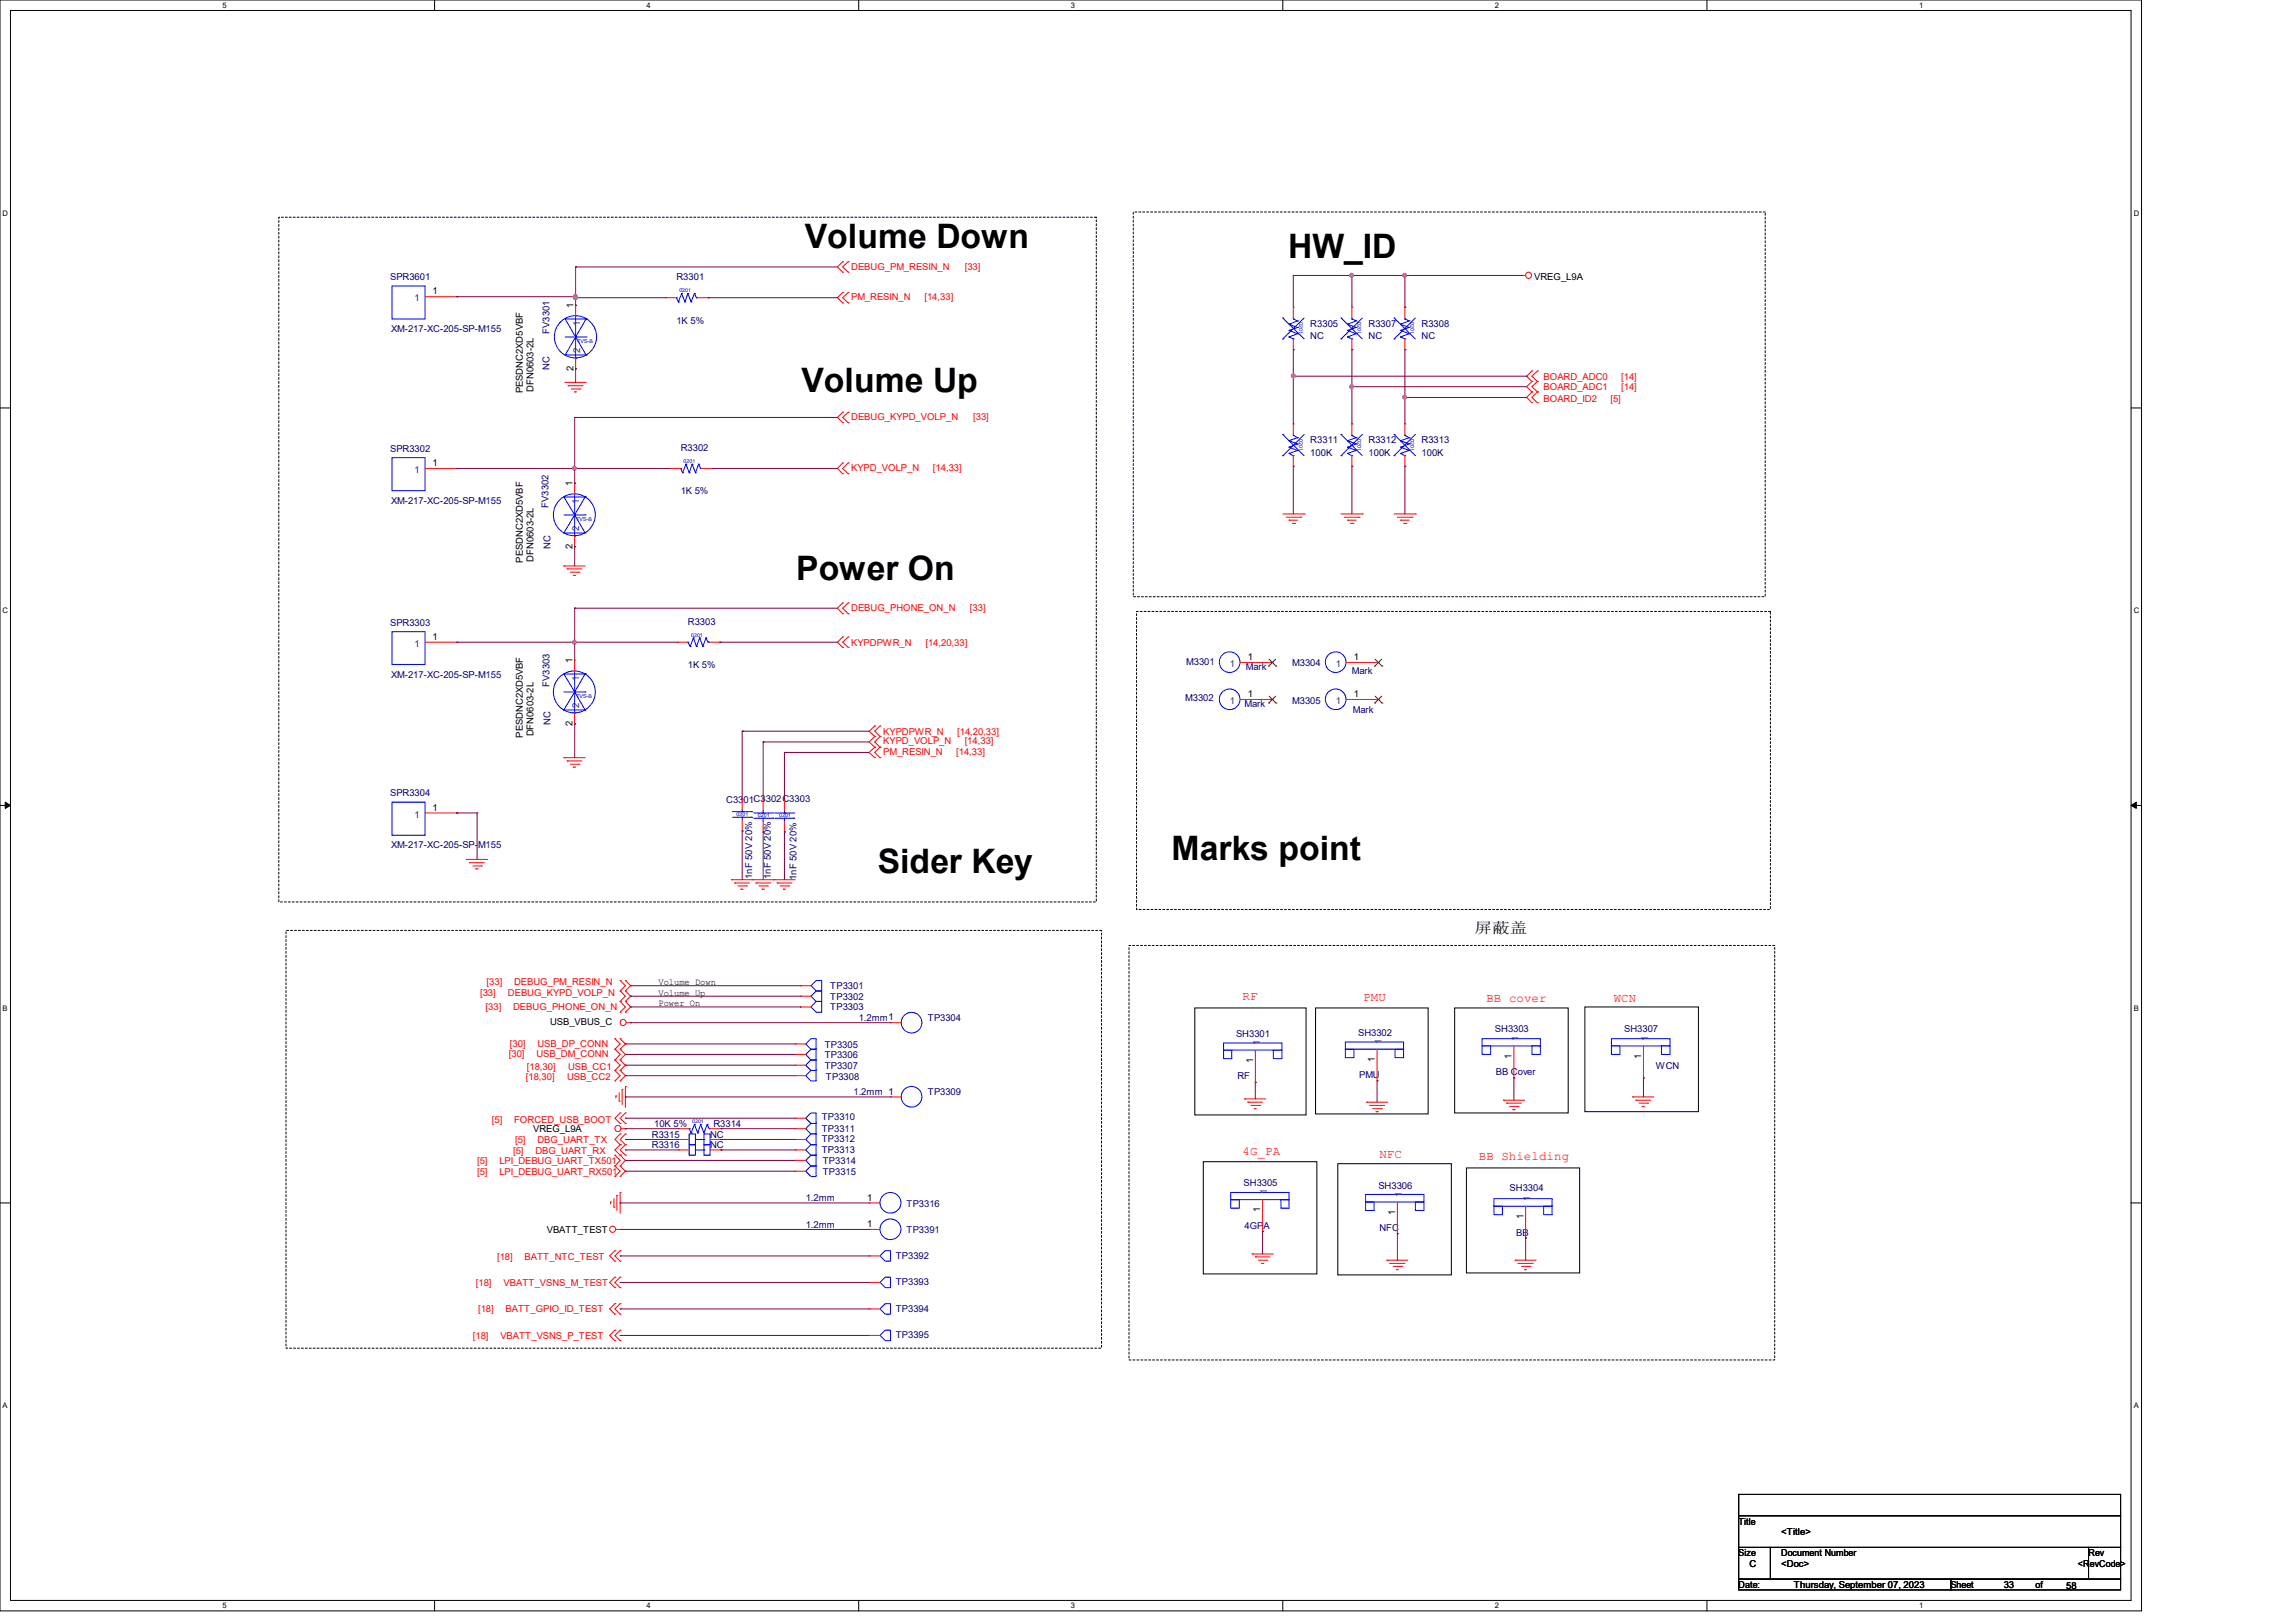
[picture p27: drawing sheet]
<svg xmlns="http://www.w3.org/2000/svg" width="297mm" height="210mm" viewBox="0 0 297 210" stroke-linecap="round" stroke-linejoin="round" font-family="sans-serif">
<defs><g id="words">
<g font-size="4.4">
<text x="104.1" y="32.1">Volume Down</text>
<text x="166.6" y="33.4">HW_ID</text>
<text x="103.7" y="50.8">Volume Up</text>
<text x="103" y="75.1">Power On</text>
<text x="113.5" y="113">Sider Key</text>
<text x="151.6" y="111.3">Marks point</text>
</g>
<text font-size="1.9" x="190.8" y="120.8">屏蔽盖</text>
<g font-size="1.6" fill="#f00">
<text x="160.7" y="129.4">RF</text>
<text x="176.4" y="129.5">PMU</text>
<text x="192.3" y="129.6">BB cover</text>
<text x="208.7" y="129.6">WCN</text>
<text x="160.7" y="149.4">4G_PA</text>
<text x="178.4" y="149.8">NFC</text>
<text x="191.3" y="150.1">BB Shielding</text>
</g>
<g font-size="1.2" fill="#f00">
<text x="110.1" y="34.9">DEBUG_PM_RESIN_N</text>
<text x="124.8" y="34.9">[33]</text>
<text x="110.1" y="38.9">PM_RESIN_N</text>
<text x="119.6" y="38.9">[14,33]</text>
<text x="199.7" y="49.1">BOARD_ADC0</text>
<text x="199.7" y="50.5">BOARD_ADC1</text>
<text x="199.7" y="52">BOARD_ID2</text>
<text x="208.3" y="52">[5]</text>
<text x="209.7" y="49.1">[14]</text>
<text x="209.7" y="50.5">[14]</text>
<text x="110.1" y="54.4">DEBUG_KYPD_VOLP_N</text>
<text x="125.9" y="54.4">[33]</text>
<text x="110.1" y="60.9">KYPD_VOLP_N</text>
<text x="120.7" y="60.9">[14,33]</text>
<text x="110.1" y="79">DEBUG_PHONE_ON_N</text>
<text x="110.1" y="83.6">KYPDPWR_N</text>
<text x="119.7" y="83.6">[14,20,33]</text>
<text x="125.5" y="79">[33]</text>
<text x="114.3" y="95.1">KYPDPWR_N</text>
<text x="123.8" y="95.1">[14,20,33]</text>
<text x="114.3" y="96.3">KYPD_VOLP_N</text>
<text x="114.3" y="97.7">PM_RESIN_N</text>
<text x="123.7" y="97.7">[14,33]</text>
<text x="124.8" y="96.3">[14,33]</text>
<text x="62.1" y="128.8">[33]</text>
<text x="62.8" y="130.7">[33]</text>
<text x="62.9" y="127.5">[33]</text>
<text x="65.7" y="128.8">DEBUG_KYPD_VOLP_N</text>
<text x="66.4" y="130.7">DEBUG_PHONE_ON_N</text>
<text x="66.5" y="127.5">DEBUG_PM_RESIN_N</text>
<text x="65.8" y="136.8">[30]</text>
<text x="66" y="135.4">[30]</text>
<text x="69.4" y="136.8">USB_DM_CONN</text>
<text x="69.5" y="135.4">USB_DP_CONN</text>
<text x="68" y="139.8">[18,30]</text>
<text x="68.2" y="138.4">[18,30]</text>
<text x="73.4" y="139.8">USB_CC2</text>
<text x="73.5" y="138.4">USB_CC1</text>
<text x="63.6" y="145.3">[5]</text>
<text x="66.4" y="149.3">[5]</text>
<text x="66.5" y="145.3">FORCED_USB_BOOT</text>
<text x="66.6" y="147.9">[5]</text>
<text x="69.3" y="149.3">DBG_UART_RX</text>
<text x="69.5" y="147.9">DBG_UART_TX</text>
<text x="61.7" y="150.6">[5]</text>
<text x="61.7" y="152">[5]</text>
<text x="64.6" y="150.6">LPI_DEBUG_UART_TX501</text>
<text x="64.6" y="152">LPI_DEBUG_UART_RX501</text>
<text x="61.6" y="166.4">[18]</text>
<text x="64.3" y="163">[18]</text>
<text x="65.2" y="166.4">VBATT_VSNS_M_TEST</text>
<text x="67.9" y="163">BATT_NTC_TEST</text>
<text x="61.2" y="173.3">[18]</text>
<text x="61.8" y="169.7">[18]</text>
<text x="64.7" y="173.3">VBATT_VSNS_P_TEST</text>
<text x="65.4" y="169.7">BATT_GPIO_ID_TEST</text>
</g>
<g font-size="1.2" fill="#000080">
<text x="50.5" y="36.2">SPR3601</text>
<text x="87.5" y="36.2">R3301</text>
<text x="87.5" y="41.9">1K 5%</text>
<text x="50.6" y="43">XM-217-XC-205-SP-M155</text>
<text x="71.1" y="47.8" transform="rotate(-90 71.1 47.8)">NC</text>
<text x="71.1" y="43.2" transform="rotate(-90 71.1 43.2)">FV3301</text>
<text x="169.5" y="42.3">R3305</text>
<text x="169.5" y="43.9">NC</text>
<text x="177" y="42.3">R3307</text>
<text x="177" y="43.9">NC</text>
<text x="183.9" y="42.3">R3308</text>
<text x="183.9" y="43.9">NC</text>
<text x="50.5" y="58.5">SPR3302</text>
<text x="88.1" y="58.3">R3302</text>
<text x="169.5" y="57.4">R3311</text>
<text x="169.5" y="59">100K</text>
<text x="177" y="57.4">R3312</text>
<text x="177" y="59">100K</text>
<text x="183.9" y="57.4">R3313</text>
<text x="183.9" y="59">100K</text>
<text x="50.6" y="65.2">XM-217-XC-205-SP-M155</text>
<text x="70.9" y="65.7" transform="rotate(-90 70.9 65.7)">FV3302</text>
<text x="88.1" y="64">1K 5%</text>
<text x="71.2" y="71" transform="rotate(-90 71.2 71)">NC</text>
<text x="50.5" y="80.9">SPR3303</text>
<text x="89" y="80.8">R3303</text>
<text x="50.6" y="87.7">XM-217-XC-205-SP-M155</text>
<text x="71.1" y="88.9" transform="rotate(-90 71.1 88.9)">FV3303</text>
<text x="89" y="86.4">1K 5%</text>
<text x="153.5" y="86">M3301</text>
<text x="161.2" y="86.7">Mark</text>
<text x="167.2" y="86.1">M3304</text>
<text x="174.9" y="87.2">Mark</text>
<text x="71.2" y="93.8" transform="rotate(-90 71.2 93.8)">NC</text>
<text x="153.3" y="90.7">M3302</text>
<text x="161" y="91.5">Mark</text>
<text x="167.2" y="91.1">M3305</text>
<text x="175" y="92.2">Mark</text>
<text x="50.5" y="103">SPR3304</text>
<text x="93.9" y="103.8">C3301C3302C3303</text>
<text x="50.6" y="109.8">XM-217-XC-205-SP-M155</text>
<text x="97.3" y="113.7" transform="rotate(-90 97.3 113.7)">1nF 50V 20%</text>
<text x="99.7" y="113.7" transform="rotate(-90 99.7 113.7)">1nF 50V 20%</text>
<text x="103" y="113.8" transform="rotate(-90 103 113.8)">1nF 50V 20%</text>
<text x="107.4" y="128">TP3301</text>
<text x="107.4" y="129.4">TP3302</text>
<text x="107.4" y="130.7">TP3303</text>
<text x="106.7" y="135.6">TP3305</text>
<text x="106.7" y="136.9">TP3306</text>
<text x="111.1" y="132.1">1.2mm1</text>
<text x="120" y="132.1">TP3304</text>
<text x="159.9" y="134.2">SH3301</text>
<text x="175.7" y="134">SH3302</text>
<text x="193.4" y="133.6">SH3303</text>
<text x="210.1" y="133.6">SH3307</text>
<text x="106.7" y="138.3">TP3307</text>
<text x="106.8" y="139.8">TP3308</text>
<text x="110.4" y="141.7">1.2mm 1</text>
<text x="120" y="141.7">TP3309</text>
<text x="160.1" y="139.7">RF</text>
<text x="175.8" y="139.5">PMU</text>
<text x="193.5" y="139.1">BB Cover</text>
<text x="214.2" y="138.3">WCN</text>
<text x="84.3" y="148.6">R3316</text>
<text x="84.3" y="147.2">R3315</text>
<text x="84.6" y="145.8">10K 5%</text>
<text x="91.9" y="148.6">NC</text>
<text x="91.9" y="147.2">NC</text>
<text x="92.3" y="145.8">R3314</text>
<text x="106.3" y="145">TP3310</text>
<text x="106.3" y="149.1">TP3313</text>
<text x="106.3" y="146.5">TP3311</text>
<text x="106.3" y="147.7">TP3312</text>
<text x="104.2" y="155.4">1.2mm</text>
<text x="106.4" y="150.6">TP3314</text>
<text x="106.4" y="152">TP3315</text>
<text x="160.9" y="153.5">SH3305</text>
<text x="178.3" y="153.8">SH3306</text>
<text x="195.3" y="154.2">SH3304</text>
<text x="104.2" y="158.9">1.2mm</text>
<text x="117.3" y="159.6">TP3391</text>
<text x="117.3" y="156.1">TP3316</text>
<text x="161" y="159">4GPA</text>
<text x="178.4" y="159.3">NFC</text>
<text x="196.1" y="160">BB</text>
<text x="115.9" y="166.3">TP3393</text>
<text x="115.9" y="162.9">TP3392</text>
<text x="115.9" y="173.1">TP3395</text>
<text x="115.9" y="169.7">TP3394</text>
</g>
<g font-size="1.2" fill="#004080">
<text x="53.6" y="39">1</text>
<text x="75.1" y="45.7" transform="rotate(-90 75.1 45.7)">2</text>
<text x="75.1" y="42.2" transform="rotate(-90 75.1 42.2)">1</text>
<text x="53.6" y="61.2">1</text>
<text x="74.9" y="65.2" transform="rotate(-90 74.9 65.2)">1</text>
<text x="74.9" y="68.7" transform="rotate(-90 74.9 68.7)">2</text>
<text x="53.6" y="83.7">1</text>
<text x="74.9" y="88.2" transform="rotate(-90 74.9 88.2)">1</text>
<text x="159.1" y="86.3">1</text>
<text x="172.8" y="86.3">1</text>
<text x="74.9" y="91.6" transform="rotate(-90 74.9 91.6)">2</text>
<text x="159.1" y="91.1">1</text>
<text x="172.8" y="91.1">1</text>
<text x="53.6" y="105.8">1</text>
<text x="163" y="135.2" transform="rotate(-90 163 135.2)">1</text>
<text x="178.7" y="135.1" transform="rotate(-90 178.7 135.1)">1</text>
<text x="196.4" y="134.7" transform="rotate(-90 196.4 134.7)">1</text>
<text x="213.2" y="134.7" transform="rotate(-90 213.2 134.7)">1</text>
<text x="163.9" y="154.6" transform="rotate(-90 163.9 154.6)">1</text>
<text x="181.4" y="154.9" transform="rotate(-90 181.4 154.9)">1</text>
<text x="197.9" y="155.4" transform="rotate(-90 197.9 155.4)">1</text>
</g>
<g font-size="1.2">
<text x="56" y="38.1">1</text>
<text x="74.2" y="39.9" transform="rotate(-90 74.2 39.9)">1</text>
<text x="198.5" y="36.2">VREG_L9A</text>
<text x="67.6" y="50.9" transform="rotate(-90 67.6 50.9)">PESDNC2XD5VBF</text>
<text x="69" y="50.7" transform="rotate(-90 69 50.7)">DFN0603-2L</text>
<text x="74.2" y="48" transform="rotate(-90 74.2 48)">2</text>
<text x="56" y="60.3">1</text>
<text x="74" y="62.9" transform="rotate(-90 74 62.9)">1</text>
<text x="74" y="71" transform="rotate(-90 74 71)">2</text>
<text x="67.6" y="72.8" transform="rotate(-90 67.6 72.8)">PESDNC2XD5VBF</text>
<text x="69" y="72.7" transform="rotate(-90 69 72.7)">DFN0603-2L</text>
<text x="56" y="82.8">1</text>
<text x="74" y="85.9" transform="rotate(-90 74 85.9)">1</text>
<text x="161.4" y="85.4">1</text>
<text x="175.1" y="85.4">1</text>
<text x="67.6" y="95.5" transform="rotate(-90 67.6 95.5)">PESDNC2XD5VBF</text>
<text x="69" y="95.3" transform="rotate(-90 69 95.3)">DFN0603-2L</text>
<text x="74" y="93.9" transform="rotate(-90 74 93.9)">2</text>
<text x="161.4" y="90.2">1</text>
<text x="175.1" y="90.2">1</text>
<text x="56" y="104.9">1</text>
<text x="85.2" y="127.5">Volume Down</text>
<text x="85.2" y="130.2">Power On</text>
<text x="85.2" y="128.8">Volume Up</text>
<text x="71.2" y="132.7">USB_VBUS_C</text>
<text x="162.1" y="137.5" transform="rotate(-90 162.1 137.5)">1</text>
<text x="177.8" y="137.4" transform="rotate(-90 177.8 137.4)">1</text>
<text x="195.5" y="137" transform="rotate(-90 195.5 137)">1</text>
<text x="212.3" y="137" transform="rotate(-90 212.3 137)">1</text>
<text x="69" y="146.5">VREG_L9A</text>
<text x="112.2" y="155.4">1</text>
<text x="70.7" y="159.6">VBATT_TEST</text>
<text x="112.2" y="158.8">1</text>
<text x="163" y="156.9" transform="rotate(-90 163 156.9)">1</text>
<text x="180.5" y="157.2" transform="rotate(-90 180.5 157.2)">1</text>
<text x="197.1" y="157.7" transform="rotate(-90 197.1 157.7)">1</text>
<text x="224.9" y="197.3">Title</text>
<text x="224.9" y="201.4">Size</text>
<text x="226.3" y="202.7">C</text>
<text x="230.4" y="201.4">Document Number</text>
<text x="230.4" y="202.7">&lt;Doc&gt;</text>
<text x="230.4" y="198.6">&lt;Title&gt;</text>
<text x="268.8" y="202.7">&lt;RevCode&gt;</text>
<text x="270.2" y="201.4">Rev</text>
<text x="224.9" y="205.5">Date:</text>
<text x="232.1" y="205.5">Thursday, September 07, 2023</text>
<text x="252.3" y="205.5">Sheet</text>
<text x="259.2" y="205.5">33</text>
<text x="263.3" y="205.5">of</text>
<text x="267.3" y="205.6">58</text>
</g>
<g font-size="1">
<text x="28.8" y="1">5</text>
<text x="83.7" y="1">4</text>
<text x="138.5" y="1">3</text>
<text x="193.4" y="1">2</text>
<text x="248.2" y="1">1</text>
<text x=".3" y="27.9">D</text>
<text x="276" y="27.9">D</text>
<text x=".3" y="79.4">C</text>
<text x="276" y="79.4">C</text>
<text x=".3" y="130.8">B</text>
<text x="276" y="130.8">B</text>
<text x=".3" y="182.2">A</text>
<text x="276" y="182.2">A</text>
<text x="28.8" y="208.1">5</text>
<text x="83.7" y="208.1">4</text>
<text x="138.5" y="208.1">3</text>
<text x="193.4" y="208.1">2</text>
<text x="248.2" y="208.1">1</text>
</g>
<g font-size=".7" fill="#00f">
<text x="87.9" y="37.8">0201</text>
<text x="168.1" y="41.7" transform="rotate(90 168.1 41.7)">0201</text>
<text x="175.6" y="41.7" transform="rotate(90 175.6 41.7)">0201</text>
<text x="182.5" y="41.7" transform="rotate(90 182.5 41.7)">0201</text>
<text x="74.7" y="44.4">TVS-B</text>
<text x="88.4" y="59.9">0201</text>
<text x="168.1" y="56.8" transform="rotate(90 168.1 56.8)">0201</text>
<text x="175.6" y="56.8" transform="rotate(90 175.6 56.8)">0201</text>
<text x="182.5" y="56.8" transform="rotate(90 182.5 56.8)">0201</text>
<text x="74.6" y="67.4">TVS-B</text>
<text x="89.4" y="82.4">0201</text>
<text x="74.6" y="90.3">TVS-B</text>
<text x="95.3" y="105.5">0201</text>
<text x="98" y="105.7">0201</text>
<text x="100.8" y="105.7">0201</text>
<text x="89.5" y="145.3">0201</text>
</g>
</g></defs>
<path d="M0 0h277v208.4h-277zM1.4 1.4h274.3v205.7h-274.3z" fill="none" stroke="#000" stroke-width=".13"/>
<g fill="#fff">
<path d="M28.8 .1h.5v1.1h-.5z"/>
<path d="M28.8 207.2h.5v1.1h-.5z"/>
</g>
<path d="M56.2 0v1.4M56.2 207.1v1.3" fill="none" stroke="#000" stroke-width=".13"/>
<g fill="#fff">
<path d="M83.7 .1h.5v1.1h-.5z"/>
<path d="M83.7 207.2h.5v1.1h-.5z"/>
</g>
<path d="M111.1 0v1.4M111.1 207.1v1.3" fill="none" stroke="#000" stroke-width=".13"/>
<g fill="#fff">
<path d="M138.5 .1h.6v1.1h-.6z"/>
<path d="M138.5 207.2h.6v1.1h-.6z"/>
</g>
<path d="M165.9 0v1.4M165.9 207.1v1.3" fill="none" stroke="#000" stroke-width=".13"/>
<g fill="#fff">
<path d="M193.4 .1h.5v1.1h-.5z"/>
<path d="M193.4 207.2h.5v1.1h-.5z"/>
</g>
<path d="M220.8 0v1.4M220.8 207.1v1.3" fill="none" stroke="#000" stroke-width=".13"/>
<g fill="#fff">
<path d="M248.2 .1h.6v1.1h-.6z"/>
<path d="M248.2 207.2h.6v1.1h-.6z"/>
<path d="M.3 27.1h.8v1.1h-.8z"/>
<path d="M276 27.1h.7v1.1h-.7z"/>
<path d="M.3 78.5h.8v1.1h-.8z"/>
<path d="M276 78.5h.7v1.1h-.7z"/>
</g>
<path d="M0 52.8h1.4M275.7 52.8h1.3" fill="none" stroke="#000" stroke-width=".13"/>
<g fill="#fff">
<path d="M.3 129.9h.7v1.1h-.7z"/>
<path d="M276 129.9h.6v1.1h-.6z"/>
</g>
<path d="M0 104.2h1.4M275.7 104.2h1.3" fill="none" stroke="#000" stroke-width=".13"/>
<path d="M.7 103.8l.7 .4-.7 .4zM275.7 104.2l.7-.4v.8z" fill="#000" stroke="#000" stroke-width=".13"/>
<g fill="#fff">
<path d="M.3 181.4h.7v1.1h-.7z"/>
<path d="M276 181.4h.6v1.1h-.6z"/>
</g>
<g fill="none" stroke="#000" stroke-width=".13">
<path d="M154.6 130.4h14.4v13.9h-14.4zM170.2 130.4h14.5v13.7h-14.5zM188.2 130.4h14.7v13.6h-14.7zM205 130.3h14.7v13.5h-14.7zM0 155.7h1.4M155.7 150.3h14.6v14.5h-14.6zM173.1 150.6h14.6v14.4h-14.6zM189.7 151.1h14.6v13.6h-14.6zM275.7 155.7h1.3M224.9 193.4h49.4v2.7h-49.4zM224.9 196.1h49.4v4.1h-49.4zM224.9 200.2h4.1v4.1h-4.1z"/>
<path d="M224.9 204.3h27.4v1.4h-27.4zM229 200.2h41.2v4.1h-41.2zM252.3 204.3h22v1.4h-22zM270.2 200.2h4.1v4.1h-4.1z"/>
</g>
<path d="M36.1 28.1h105.7v88.6h-105.7zM146.6 27.4h81.7v49.8h-81.7zM147 79.1h82v38.6h-82zM37 120.4h105.5v54.1h-105.5zM146 122.3h83.6v53.7h-83.6z" fill="none" stroke="#000" stroke-width=".13" stroke-dasharray=".3"/>
<g fill="none" stroke="#f00" stroke-width=".13">
<path d="M55 38.4h4.1M59.1 38.4h.1M74.5 39.5h.1M74.5 39.5v1.4M86.1 38.5h.1M86.1 38.5h1.4M90.3 38.5h1.3M91.6 38.5h.1M109 35.2h.1M109 33.9h.1M109 39.2h.1M109 37.8h.1"/>
<path d="M109 33.9l-.7 .6 .7 .7M109 37.8l-.7 .7 .7 .7M109.7 33.9h.1M109.7 35.2h.1M109.7 37.8h.1M109.7 39.2h.1M109.7 33.9l-.7 .6 .7 .7M109.7 37.8l-.7 .7 .7 .7M167.3 39.8h.1M167.3 39.8v1.3M174.9 39.8h.1M174.9 39.8v1.3"/>
<path d="M181.7 39.8h.1M181.7 39.8v1.3M196.8 35.6h.1M196.8 35.6h.6M73.1 49.5h.1M73.1 49.5h2.7M73.5 49.9h.1M73.5 49.9h1.9M73.9 50.3h1.1M74.3 50.7h.1M74.3 50.7h.3M74.5 47.7h.1"/>
<path d="M74.5 46.4v1.3M75 50.3h.1M109 54.7h.1M109 53.3h.1M109 59.9h.1M109 53.3l-.7 .7 .7 .7M109 59.9l-.7 .7 .7 .7M109.7 53.3h.1M109.7 54.7h.1M109.7 59.9h.1M109.7 53.3l-.7 .7 .7 .7M109.7 59.9l-.7 .7 .7 .7"/>
<path d="M167.3 54.9h.1M167.3 45.3h.1M167.3 43.9v1.4M167.3 54.9v1.3M167.3 59v1.3M174.9 54.9h.1M174.9 45.3h.1M174.9 43.9v1.4M174.9 54.9v1.3M174.9 59v1.3M181.7 45.3h.1M181.7 54.9h.1"/>
<path d="M181.7 43.9v1.4M181.7 54.9v1.3M181.7 59v1.3M198.2 48h.1M198.2 49.4h.1M198.2 50.7h.1M198.2 52.1h.1M198.2 48l-.7 .7 .7 .7M198.2 49.4l-.7 .6 .7 .7M198.2 50.7l-.7 .7 .7 .7M198.9 49.4h.1M198.9 48h.1"/>
<path d="M198.9 50.7h.1M198.9 52.1h.1M198.9 48l-.7 .7 .7 .7M198.9 49.4l-.7 .6 .7 .7M198.9 50.7l-.7 .7 .7 .7M55 60.6h4.1M59.1 60.6h.1M72.9 73.2h.1M72.9 73.2h2.8M73.4 73.6h.1M73.4 73.6h1.9M73.8 74h1.1"/>
<path d="M74.2 74.5h.1M74.2 74.5h.3M74.3 62.5h.1M74.3 70.7h.1M74.3 62.5v1.4M74.3 69.4v1.3M74.9 74h.1M86.7 60.6h.1M86.7 60.6h1.4M90.8 60.6h1.4M92.2 60.6h.1M109 61.3h.1"/>
<path d="M109 79.4h.1M109 78h.1M109 78l-.7 .7 .7 .7M109.7 61.3h.1M109.7 78h.1M109.7 79.4h.1M109.7 78l-.7 .7 .7 .7M165.9 66.5h2.8M166.4 66.9h1.9M166.8 67.3h.1M166.8 67.3h1.1M167.2 67.7h.3"/>
<path d="M167.3 60.3h.1M167.5 67.7h.1M168.3 66.9h.1M168.7 66.5h.1M173.5 66.5h2.7M173.9 66.9h1.9M174.3 67.3h.1M174.3 67.3h1.1M174.7 67.7h.3M174.9 60.3h.1M175 67.7h.1M175.8 66.9h.1"/>
<path d="M176.2 66.5h.1M180.3 66.5h2.8M180.8 66.9h1.9M181.2 67.3h.1M181.2 67.3h1.1M181.6 67.7h.3M181.7 60.3h.1M181.9 67.7h.1M182.7 66.9h.1M183.1 66.5h.1M55 83.1h4.1M59.1 83.1h.1"/>
<path d="M72.9 98h.1M72.9 98h2.8M73.4 98.5h.1M73.4 98.5h1.9M73.8 98.9h1.1M74.2 99.3h.1M74.2 99.3h.3M74.3 85.4h.1M74.3 93.7h.1M74.3 85.4v1.4M74.3 92.3v1.4M74.9 98.9h.1"/>
<path d="M87.6 83.1h.1M87.6 83.1h1.4M91.7 83.1h1.4M93.1 83.1h.1M109 83.8h.1M109 82.4h.1M109 82.4l-.7 .7 .7 .7M109.7 82.4h.1M109.7 83.8h.1M109.7 82.4l-.7 .7 .7 .7M113.2 95.3h.1M113.2 93.9h.1"/>
<path d="M113.2 96.7h.1M113.2 98h.1M113.2 93.9l-.8 .7 .8 .7M113.2 95.3l-.8 .7 .8 .7M113.2 96.7l-.8 .7 .8 .6M113.8 93.9h.1M113.8 95.3h.1M113.8 96.7h.1M113.8 98h.1M113.8 93.9l-.6 .7 .6 .7M113.8 95.3l-.6 .7 .6 .7M113.8 96.7l-.6 .7 .6 .6"/>
<path d="M160.4 90.5h4.2M160.4 85.7h4.2M164.6 85.7h.1M164.6 90.5h.1M174.2 90.5h4.1M174.2 85.7h4.1M178.3 90.5h.1M178.3 85.7h.1M55 105.2h4.1M59.1 105.2h.1M60.3 111.2h.1M60.3 111.2h2.8"/>
<path d="M60.7 111.6h.1M60.7 111.6h2M61.2 112.1h1.1M61.6 112.4h.1M61.6 112.4h.2M62.3 112.1h.1M94.6 113.8h.1M94.6 113.8h8.3M95 114.3h.1M95 114.3h1.9M95.5 114.6h1.1M95.8 115.1h.1"/>
<path d="M95.8 115.1h.3M96 103.4h.1M96 107.5h.1M96 103.4v1.4M96 106.1v1.4M96.6 114.6h.1M97.4 113.8h.1M97.8 114.3h.1M97.8 114.3h1.9M98.2 114.6h1.1M98.6 115.1h.1M98.6 115.1h.3"/>
<path d="M98.7 103.5h.1M98.7 107.7h.1M98.7 103.5v1.4M98.7 106.3v1.4M99.3 114.6h.1M100.1 113.8h.1M100.5 114.3h.1M100.5 114.3h1.9M100.9 114.6h1.1M101.3 115.1h.1M101.3 115.1h.3M101.5 103.5h.1"/>
<path d="M101.5 107.7h.1M101.5 103.5v1.4M101.5 106.3v1.4M102 114.6h.1M79.5 135.8h.1M79.5 134.4h.1M79.5 137.2h.1M79.5 138.5h.1M79.5 139.9h.1M79.5 134.4l.7 .7-.7 .7M79.5 135.8l.7 .6-.7 .8M79.5 137.2l.7 .6-.7 .7"/>
<path d="M79.5 138.5l.7 .7-.7 .7M80.2 126.9h.1M80.2 128.2h.1M80.2 129.6h.1M80.2 131h.1M80.2 134.4h.1M80.2 135.8h.1M80.2 137.2h.1M80.2 138.5h.1M80.2 139.9h.1M80.2 126.9l.7 .7-.7 .6M80.2 128.2l.7 .7-.7 .7"/>
<path d="M80.2 129.6l.7 .7-.7 .7M80.2 134.4l.7 .7-.7 .7M80.2 135.8l.7 .6-.7 .8M80.2 137.2l.7 .6-.7 .7M80.2 138.5l.7 .7-.7 .7M80.9 128.2h.1M80.9 126.9h.1M80.9 129.6h.1M80.9 131h.1M80.9 126.9l.7 .7-.7 .6M80.9 128.2l.7 .7-.7 .7M80.9 129.6l.7 .7-.7 .7"/>
<path d="M81 132.3h.6M81.6 132.3h.1M102.9 139.2h.1M102.9 135.1h.1M102.9 137.8h.1M102.9 136.4h.1M102.9 139.2h1.3M102.9 135.1h1.3M102.9 137.8h1.3M102.9 136.4h1.3M103.5 127.6h.1M103.5 128.9h.1"/>
<path d="M103.5 130.3h.1M103.5 127.6h1.4M103.5 128.9h1.4M103.5 130.3h1.4M115.2 132.3h.1M115.2 132.3h1.4M162.4 135.9v4.1M178.1 139.9h.1M178.1 135.8v4.1M195.8 139.5h.1M195.8 135.3v4.2M212.6 139.5h.1"/>
<path d="M212.6 135.3v4.2M79 155.5h.1M79 155.5v.3M79.4 156.2h.1M79.4 155.1v1.1M79.5 149.5h.1M79.5 150.9h.1M79.5 152.2h.1M79.5 149.5l.7 .7-.7 .7M79.5 150.9l.7 .7-.7 .6M79.7 141.8h.1M79.7 141.8v.3"/>
<path d="M79.7 159.1h.5M79.8 154.7h.1M79.8 154.7v1.9M80.1 142.5h.1M80.1 141.4v1.1M80.2 154.3h.1M80.2 159.1h.1M80.2 145.4h.1M80.2 144h.1M80.2 148.1h.1M80.2 146.7h.1M80.2 149.5h.1"/>
<path d="M80.2 150.9h.1M80.2 152.2h.1M80.2 154.3v2.7M80.2 144l-.7 .7 .7 .7M80.2 146.7l-.7 .7 .7 .7M80.2 148.1l-.7 .7 1.4 1.4-.7 .7M80.2 150.9l.7 .7-.7 .6M80.3 146h.6M80.5 141h.1M80.5 141v1.9M80.9 140.6h.1M80.9 146h.1"/>
<path d="M80.9 145.4h.1M80.9 144h.1M80.9 148.1h.1M80.9 146.7h.1M80.9 149.5h.1M80.9 140.6v2.7M80.9 144l-.7 .7 .7 .7M80.9 146.7l-.7 .7 .7 .7M80.9 148.1l-.7 .7 .7 .7M87.8 146h.1M87.8 148.8h.1M87.8 147.4h.1"/>
<path d="M87.8 146h1.4M87.8 148.8h1.4M87.8 147.4h1.4M91.9 146h1.4M91.9 148.8h1.4M91.9 147.4h1.4M93.3 146h.1M93.3 148.8h.1M93.3 147.4h.1M102.9 144.7h.1M102.9 150.2h.1M102.9 151.6h.1"/>
<path d="M102.9 148.8h.1M102.9 146h.1M102.9 147.4h.1M102.9 146h1.3M102.9 144.7h1.3M102.9 150.2h1.3M102.9 151.6h1.3M102.9 148.8h1.3M102.9 147.4h1.3M112.4 159.1h.1M112.4 155.7h.1M112.4 159.1h1.4"/>
<path d="M112.4 155.7h1.4M115.2 141.9h.1M115.2 141.9h1.4M161 142.2h.1M161 142.2h2.7M161.4 142.6h.1M161.4 142.6h1.9M161.8 143h1.1M162.3 143.5h.1M162.3 143.5h.2M162.4 140h.1M162.9 143h.1"/>
<path d="M163.3 159.3h.1M163.3 155.2v4.1M176.8 142.6h.1M176.8 142.6h2.7M177.2 143h.1M177.2 143h1.9M177.6 143.5h1.1M178 143.8h.1M178 143.8h.3M178.7 143.5h.1M180.8 159.6h.1M180.8 155.5v4.1"/>
<path d="M194.5 142.4h.1M194.5 142.4h2.7M194.9 142.7h.1M194.9 142.7h1.9M195.3 143.2h1.1M195.7 143.6h.1M195.7 143.6h.3M196.4 143.2h.1M197.4 156.1v4.1M211.2 141.9h.1M211.2 141.9h2.8M211.6 142.4h.1"/>
<path d="M211.6 142.4h1.9M212 142.7h1.1M212.4 143.2h.1M212.4 143.2h.3M213.1 142.7h.1M79.5 161.8h.1M79.5 163.2h.1M79.5 165.3h.1M79.5 166.6h.1M79.5 170.1h.1M79.5 168.7h.1M79.5 173.5h.1"/>
<path d="M79.5 172.1h.1M79.5 161.8l-.6 .7 .6 .7M79.5 165.3l-.6 .6 .6 .7M79.5 168.7l-.6 .7 .6 .7M79.5 172.1l-.6 .7 .6 .7M80.2 161.8h.1M80.2 163.2h.1M80.2 165.3h.1M80.2 166.6h.1M80.2 170.1h.1M80.2 168.7h.1M80.2 173.5h.1"/>
<path d="M80.2 172.1h.1M80.2 161.8l-.7 .7 .7 .7M80.2 165.3l-.7 .6 .7 .7M80.2 168.7l-.7 .7 .7 .7M80.2 172.1l-.7 .7 .7 .7M112.4 172.8h.1M112.4 165.9h.1M112.4 169.4h.1M112.4 162.5h.1M112.4 172.8h1.4M112.4 165.9h1.4M112.4 169.4h1.4"/>
<path d="M112.4 162.5h1.4M162 162.3h.1M162 162.3h2.7M162.4 162.6h.1M162.4 162.6h1.9M162.8 163.1h1.1M163.2 163.5h.1M163.2 163.5h.3M163.9 163.1h.1M179.4 163.1h.1M179.4 163.1h2.7M179.8 163.5h.1"/>
<path d="M179.8 163.5h1.9M180.2 163.9h1.1M180.6 164.3h.1M180.6 164.3h.3M181.3 163.9h.1M196 163.1h.1M196 163.1h2.7M196.4 163.5h.1M196.4 163.5h1.9M196.8 163.9h1.1M197.2 164.3h.1M197.2 164.3h.3"/>
<path d="M197.4 160.2h.1M197.9 163.9h.1"/>
<circle cx="197.7" cy="35.6" r=".39"/>
<circle cx="80.6" cy="132.3" r=".39"/>
<circle cx="79.2" cy="159.1" r=".39"/>
<circle cx="79.9" cy="146" r=".39"/>
</g>
<g fill="none" stroke="#00f" stroke-width=".13">
<path d="M50.7 37h4.3v4.3h-4.3zM87.5 38.5h.1M87.5 38.5l.3 .6M87.8 39.1h.1M88.2 38h.1M88.2 38l.4 1.1M88.2 38l-.4 1.1M88.6 39.1h.1M89 38h.1M89 38l.4 1.1M89 38l-.4 1.1M89.4 39.1h.1"/>
<path d="M89.8 38h.1M89.8 38l.3 .5M89.8 38l-.4 1.1M90.1 38.5h.1M90.1 38.5h.2M50.7 59.2h4.3v4.3h-4.3zM73.1 41.3h.1M73.1 45.9h.1M73.1 43.6h2.7M73.1 45.9h2.7M73.1 41.3h2.7M73.1 41.3l1.4 2.3"/>
<path d="M74.5 46.4h.1M74.5 43.6h.1M74.5 40.9v5.5M74.5 43.6l1.3 2.3M75.8 43.6h.1M75.8 45.9h.1M75.8 41.3h.1M75.8 41.3l-2.7 4.6M165.9 59h.1M165.9 56.2h.1M165.9 43.9h.1M165.9 41.1h.1"/>
<path d="M165.9 56.2l2.8 2.8M165.9 41.1l2.8 2.8M166.8 57h.1M166.8 57.9h.1M166.8 58.7h.1M166.8 42h.1M166.8 42.8h.1M166.8 43.6h.1M166.8 57l1.1 .4M166.8 57.9l1.1 .4M166.8 58.7l.5 .3M166.8 42l1.1 .4"/>
<path d="M166.8 42.8l1.1 .4M166.8 43.6l.5 .3M167.3 59h.1M167.3 56.3h.1M167.3 43.9h.1M167.3 41.3h.1M167.3 56.3l.6 .3M167.3 41.1v.2M167.3 56.2v.1M167.3 41.3l.6 .2M167.9 56.6h.1M167.9 57.4h.1"/>
<path d="M167.9 58.3h.1M167.9 41.5h.1M167.9 42.4h.1M167.9 43.2h.1M167.9 56.6l-1.1 .4M167.9 57.4l-1.1 .5M167.9 58.3l-1.1 .4M167.9 41.5l-1.1 .5M167.9 42.4l-1.1 .4M167.9 43.2l-1.1 .4M168.7 56.2l-2.8 2.8M168.7 41.1l-2.8 2.8"/>
<path d="M173.5 59h.1M173.5 56.2h.1M173.5 43.9h.1M173.5 41.1h.1M173.5 56.2l2.7 2.8M173.5 41.1l2.7 2.8M174.3 57h.1M174.3 57.9h.1M174.3 58.7h.1M174.3 42h.1M174.3 42.8h.1M174.3 43.6h.1"/>
<path d="M174.3 57l1.1 .4M174.3 57.9l1.1 .4M174.3 58.7l.6 .3M174.3 42l1.1 .4M174.3 42.8l1.1 .4M174.3 43.6l.6 .3M174.9 59h.1M174.9 56.3h.1M174.9 43.9h.1M174.9 41.3h.1M174.9 56.3l.5 .3M174.9 41.1v.2"/>
<path d="M174.9 56.2v.1M174.9 41.3l.5 .2M175.4 56.6h.1M175.4 57.4h.1M175.4 58.3h.1M175.4 41.5h.1M175.4 42.4h.1M175.4 43.2h.1M175.4 56.6l-1.1 .4M175.4 57.4l-1.1 .5M175.4 58.3l-1.1 .4M175.4 41.5l-1.1 .5"/>
<path d="M175.4 42.4l-1.1 .4M175.4 43.2l-1.1 .4M176.2 56.2l-2.7 2.8M176.2 41.1l-2.7 2.8M180.3 43.9h.1M180.3 41.1h.1M180.3 59h.1M180.3 56.2h.1M180.3 41.1l2.8 2.8M180.3 56.2l2.8 2.8M181.2 42h.1M181.2 42.8h.1"/>
<path d="M181.2 43.6h.1M181.2 57h.1M181.2 57.9h.1M181.2 58.7h.1M181.2 42l1.1 .4M181.2 42.8l1.1 .4M181.2 43.6l.5 .3M181.2 57l1.1 .4M181.2 57.9l1.1 .4M181.2 58.7l.5 .3M181.7 43.9h.1M181.7 41.3h.1"/>
<path d="M181.7 59h.1M181.7 56.3h.1M181.7 41.3l.6 .2M181.7 41.1v.2M181.7 56.2v.1M181.7 56.3l.6 .3M182.3 41.5h.1M182.3 42.4h.1M182.3 43.2h.1M182.3 56.6h.1M182.3 57.4h.1M182.3 58.3h.1"/>
<path d="M182.3 41.5l-1.1 .5M182.3 42.4l-1.1 .4M182.3 43.2l-1.1 .4M182.3 56.6l-1.1 .4M182.3 57.4l-1.1 .5M182.3 58.3l-1.1 .4M183.1 41.1l-2.8 2.8M183.1 56.2l-2.8 2.8M72.9 64.3h.1M72.9 69h.1M72.9 66.6h2.8M72.9 69h2.8"/>
<path d="M72.9 64.3h2.8M72.9 64.3l1.4 2.3M74.3 69.4h.1M74.3 66.6h.1M74.3 63.9v5.5M74.3 66.6l-1.4 2.4M74.3 66.6l1.4 2.4M75.7 66.6h.1M75.7 69h.1M75.7 64.3h.1M75.7 64.3l-1.4 2.3M88.1 60.6h.1"/>
<path d="M88.1 60.6l.2 .6M88.3 61.2h.1M88.7 60.1h.1M88.7 60.1l.5 1.1M88.7 60.1l-.4 1.1M89.2 61.2h.1M89.5 60.1h.1M89.5 60.1l.5 1.1M89.5 60.1l-.3 1.1M90 61.2h.1M90.4 60.1h.1M90.4 60.1l.2 .5"/>
<path d="M90.4 60.1l-.4 1.1M90.6 60.6h.1M90.6 60.6h.2M50.7 81.7h4.3v4.3h-4.3zM72.9 87.2h.1M72.9 91.9h.1M72.9 89.5h2.8M72.9 91.9h2.8M72.9 87.2h2.8M72.9 87.2l1.4 2.3M74.3 92.3h.1M74.3 89.5h.1"/>
<path d="M74.3 86.8v5.5M74.3 89.5l-1.4 2.4M74.3 89.5l1.4 2.4M75.7 89.5h.1M75.7 91.9h.1M75.7 87.2h.1M75.7 87.2l-1.4 2.3M89 83.1h.1M89 83.1l.3 .6M89.3 83.7h.1M89.7 82.5h.1M89.7 82.5l.4 1.2"/>
<path d="M89.7 82.5l-.4 1.2M90.1 83.7h.1M90.5 82.5h.1M90.5 82.5l.4 1.2M90.5 82.5l-.4 1.2M90.9 83.7h.1M91.3 82.5h.1M91.3 82.5l.3 .6M91.3 82.5l-.4 1.2M91.6 83.1h.1M50.7 103.8h4.3v4.3h-4.3zM94.7 105.7h2.5"/>
<path d="M94.7 105h2.5M96 105h.1M96 105.7h.1M96 104.8v.2M96 105.7v.4M97.2 105.7h.1M97.2 105h.1M97.5 105.9h2.5M97.5 105.2h2.5M98.7 105.2h.1M98.7 105.9h.1M98.7 104.9v.3"/>
<path d="M98.7 105.9v.4M100 105.9h.1M100 105.2h.1M100.2 105.9h2.5M100.2 105.2h2.5M101.5 105.2h.1M101.5 105.9h.1M101.5 104.9v.3M101.5 105.9v.4M102.7 105.9h.1M102.7 105.2h.1M104.2 137.8l.7-.6h.7v1.3h-.7z"/>
<path d="M104.2 136.4l.7-.6h.7v1.4h-.7zM104.9 138.5h.7v1.4h-.7l-.7-.7zM104.9 134.4h.7v1.4h-.7l-.7-.7zM104.9 128.9l.7-.7h.7v1.4h-.7zM105.6 126.9h.7v1.3h-.7l-.7-.6zM105.6 129.6h.7v1.4h-.7l-.7-.7zM158.3 135h7.5v.9h-7.5zM158.3 135.9h1v1.1h-1zM164.7 135.9h1.1v1.1h-1.1zM174 134.8h7.6v1h-7.6zM174 135.8h1.1v1.1h-1.1zM180.5 135.8h1.1v1.1h-1.1z"/>
<path d="M191.7 134.4h7.6v.9h-7.6zM191.7 135.3h1.1v1.1h-1.1zM198.2 135.3h1.1v1.1h-1.1zM208.4 134.4h7.6v.9h-7.6zM208.4 135.3h1.1v1.1h-1.1zM214.9 135.3h1.1v1.1h-1.1zM89.2 148.1h.8v1.4h-.8zM89.2 146.7h.8v1.4h-.8zM89.2 146h.1M89.2 146l.2 .6M89.4 146.6h.1M89.8 145.5h.1"/>
<path d="M89.8 145.5l.5 1.1M89.8 145.5l-.4 1.1M90 148.8h1.1M90 147.4h1.1M90.3 146.6h.1M90.6 145.5h.1M90.6 145.5l.5 1.1M90.6 145.5l-.3 1.1M91.1 148.1h.8v1.4h-.8zM91.1 146.7h.8v1.4h-.8zM91.1 146.6h.1M91.1 148.8h.1"/>
<path d="M91.1 147.4h.1M91.5 145.5h.1M91.5 145.5l.2 .5M91.5 145.5l-.4 1.1M91.7 146h.1M91.7 146h.2M104.2 144.7l.7-.7h.7v1.4h-.7zM104.2 150.2l.7-.7h.7v1.4h-.7zM104.2 151.6l.7-.7h.7v1.3h-.7zM104.2 148.8l.7-.7h.7v1.4h-.7zM104.2 146l.7-.6h.7v1.3h-.7zM104.9 146.7h.7v1.4h-.7l-.7-.7z"/>
<path d="M159.2 154.3h7.6v.9h-7.6zM159.2 155.2h1.1v1.1h-1.1zM165.7 155.2h1.1v1.1h-1.1zM176.7 154.6h7.5v.9h-7.5zM176.7 155.5h1.1v1.1h-1.1zM183.1 155.5h1.1v1.1h-1.1zM193.3 155.1h7.5v1h-7.5zM193.3 156.1h1.1v1.1h-1.1zM199.7 156.1h1.1v1.1h-1.1zM113.8 172.8l.7-.7h.7v1.4h-.7zM113.8 165.9l.7-.6h.7v1.3h-.7zM113.8 169.4l.7-.7h.7v1.4h-.7z"/>
<path d="M113.8 162.5l.7-.7h.7v1.4h-.7z"/>
<circle cx="74.4" cy="43.6" r="2.73"/>
<circle cx="74.3" cy="66.6" r="2.71"/>
<circle cx="74.3" cy="89.5" r="2.71"/>
<circle cx="159.1" cy="85.7" r="1.33"/>
<circle cx="159.1" cy="90.5" r="1.33"/>
<circle cx="172.8" cy="85.7" r="1.33"/>
<circle cx="172.8" cy="90.5" r="1.33"/>
<circle cx="117.9" cy="132.3" r="1.33"/>
<circle cx="115.2" cy="159.1" r="1.34"/>
<circle cx="115.2" cy="155.6" r="1.34"/>
<circle cx="117.9" cy="141.9" r="1.33"/>
</g>
<g fill="none" stroke="#804000" stroke-width=".13">
<path d="M164.1 86.2h.1M164.1 91h.1M164.2 85.3l.9 .9M164.2 90.1l.9 .9M165 85.3l-.9 .9M165 90.1l-.9 .9M165.1 86.2h.1M165.1 91h.1M177.8 91h.1M177.8 86.2h.1M177.9 90.1l.9 .9M177.9 85.3l.9 .9"/>
<path d="M178.7 90.1l-.9 .9M178.7 85.3l-.9 .9M178.8 91h.1M178.8 86.2h.1"/>
</g>
<g fill="none" stroke="#800040" stroke-width=".13">
<path d="M59.1 38.4h.1M59.1 38.4h15.4M74.5 34.5h.1M74.5 38.5h.1M74.5 39.5h.1M74.5 34.5v5M74.5 34.5h33.8M74.5 38.5h11.6M91.6 38.5h.1M91.6 38.5h16.7M167.3 35.6h.1M167.3 35.6v4.2"/>
<path d="M167.3 35.6h29.5M174.9 35.6h.1M174.9 35.6v4.2M181.7 39.8h.1M181.7 35.6v4.2M196.8 35.6h.1M74.3 54h.1M74.3 54h34M74.3 54v8.5M74.5 47.7h.1M74.5 47.7v1.8M167.3 45.3h.1"/>
<path d="M167.3 48.7h.1M167.3 45.3v9.6M167.3 48.7h30.2M174.9 45.3h.1M174.9 50h.1M174.9 45.3v9.6M174.9 50h22.6M181.7 45.3h.1M181.7 51.4h.1M181.7 45.3v9.6M181.7 51.4h15.8M197.5 48.7h.1"/>
<path d="M59.1 60.6h.1M59.1 60.6h27.6M74.3 60.6h.1M74.3 70.7h.1M74.3 78.7h.1M74.3 62.5h.1M74.3 70.7v2.5M74.3 78.7v6.7M74.3 78.7h34M92.2 60.6h.1M92.2 60.6h16.1M167.3 60.3h.1"/>
<path d="M167.3 60.3v6.2M174.9 60.3h.1M174.9 60.3v6.2M181.7 60.3h.1M181.7 60.3v6.2M59.1 83.1h.1M59.1 83.1h28.5M74.3 83.1h.1M74.3 93.7h.1M74.3 93.7v4.3M93.1 83.1h.1M93.1 83.1h15.2"/>
<path d="M96 94.6h.1M96 94.6h16.4M96 94.6v8.8M98.7 96h.1M98.7 96h13.7M98.7 96v7.5M101.5 97.4h.1M101.5 97.4v6.1M101.5 97.4h10.9M59.1 105.2h.1M59.1 105.2h2.6M61.7 105.2h.1"/>
<path d="M61.7 105.2v6M96 107.5h.1M96 107.5v6.3M98.7 107.7h.1M98.7 107.7v6.1M101.5 107.7h.1M101.5 107.7v6.1M80.9 135.1h.1M80.9 136.4h.1M80.9 137.8h.1M80.9 139.2h.1M80.9 135.1h22"/>
<path d="M80.9 136.4h22M80.9 137.8h22M80.9 139.2h22M81.6 127.6h.1M81.6 128.9h.1M81.6 130.3h.1M81.6 132.3h.1M81.6 127.6h21.9M81.6 128.9h21.9M81.6 130.3h21.9M81.6 132.3h33.6M178.1 139.9h.1"/>
<path d="M178.1 139.9v2.7M195.8 139.5h.1M195.8 139.5v2.9M212.6 139.5h.1M212.6 139.5v2.4M80.2 155.7h.1M80.2 155.7h32.2M80.2 159.1h32.2M80.9 141.9h.1M80.9 144.7h.1M80.9 146h.1M80.9 147.4h.1"/>
<path d="M80.9 148.8h.1M80.9 150.2h.1M80.9 151.6h.1M80.9 141.9h34.3M80.9 144.7h22M80.9 146h6.9M80.9 147.4h6.9M80.9 148.8h6.9M80.9 150.2h22M80.9 151.6h22M93.3 146h.1M93.3 147.4h.1"/>
<path d="M93.3 148.8h.1M93.3 146h9.6M93.3 147.4h9.6M93.3 148.8h9.6M112.4 159.1h.1M162.4 140h.1M162.4 140v2.2M163.3 159.3h.1M163.3 159.3v3M180.8 159.6h.1M180.8 159.6v3.5M80.2 162.5h.1"/>
<path d="M80.2 165.9h.1M80.2 169.4h.1M80.2 172.8h.1M80.2 162.5h32.2M80.2 165.9h32.2M80.2 169.4h32.2M80.2 172.8h32.2M197.4 160.2h.1M197.4 160.2v2.9"/>
</g>
<g fill="#f0f" stroke="#f0f" stroke-width=".13">
<circle cx="174.8" cy="35.6" r=".25"/>
<circle cx="181.7" cy="35.6" r=".25"/>
<circle cx="74.4" cy="38.4" r=".25"/>
<circle cx="74.4" cy="38.5" r=".25"/>
<circle cx="167.3" cy="48.6" r=".25"/>
<circle cx="174.8" cy="50" r=".25"/>
<circle cx="181.7" cy="51.4" r=".25"/>
<circle cx="74.3" cy="60.6" r=".25"/>
<circle cx="74.3" cy="83.1" r=".25"/>
</g>
<use href="#words"/>
</svg>
